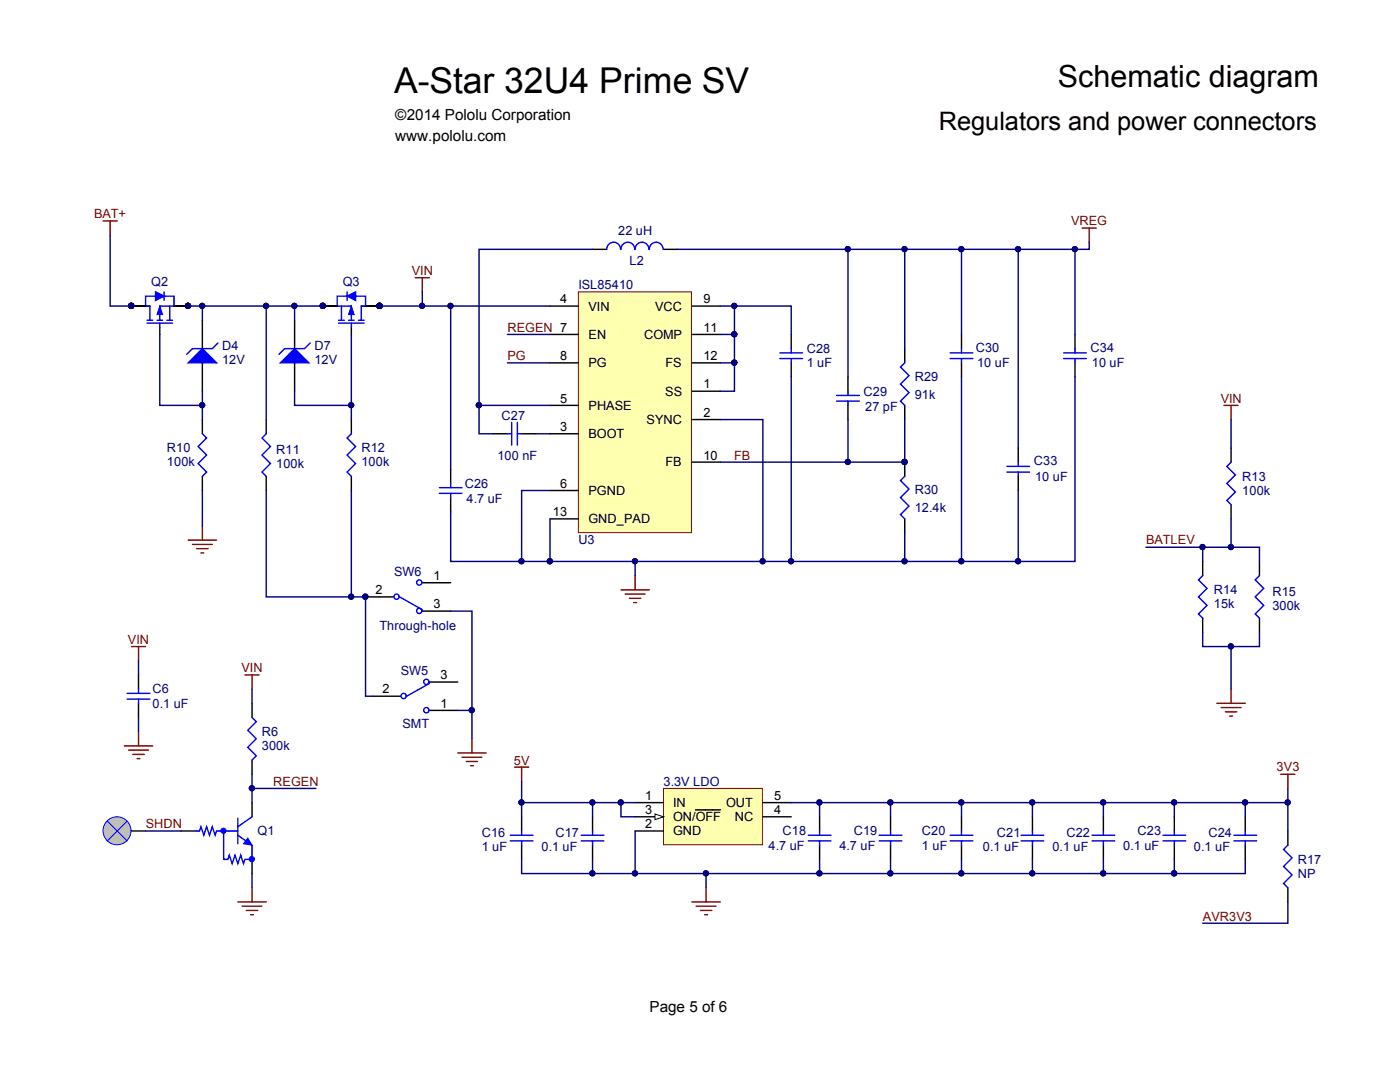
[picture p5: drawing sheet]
<svg xmlns="http://www.w3.org/2000/svg" width="279mm" height="216mm" viewBox="0 0 279 216" stroke-linecap="round" stroke-linejoin="round" font-family="sans-serif">
<defs><g id="words">
<text font-size="7.1" x="78.6" y="18.5">A-Star 32U4 Prime SV</text>
<text font-size="6.1" x="211.1" y="17.3">Schematic diagram</text>
<text font-size="5.1" x="187.4" y="26">Regulators and power connectors</text>
<g font-size="3">
<text x="78.9" y="23.9">©2014 Pololu Corporation</text>
<text x="78.9" y="28.2">www.pololu.com</text>
<text x="129.6" y="201.9">Page 5 of 6</text>
</g>
<g font-size="2.5" fill="#800000">
<text x="18.8" y="43.5">BAT+</text>
<text x="213.8" y="45">VREG</text>
<text x="82.2" y="54.9">VIN</text>
<text x="101.3" y="66.2">REGEN 7</text>
<text x="101.3" y="71.9">PG</text>
<text x="243.6" y="80.4">VIN</text>
<text x="146.5" y="91.7">FB</text>
<text x="228.7" y="108.6">BATLEV</text>
<text x="25.5" y="128.5">VIN</text>
<text x="48.2" y="134.1">VIN</text>
<text x="102.6" y="152.6">5V</text>
<text x="254.8" y="153.9">3V3</text>
<text x="54.5" y="156.8">REGEN</text>
<text x="29.1" y="165.3">SHDN</text>
<text x="240.1" y="183.7">AVR3V3</text>
</g>
<g font-size="2.5" fill="#000080">
<text x="123.4" y="46.9">22 uH</text>
<text x="125.7" y="52.9">L2</text>
<text x="30.2" y="57.1">Q2</text>
<text x="68.4" y="57.1">Q3</text>
<text x="115.4" y="57.7">ISL85410</text>
<text x="44.3" y="69.9">D4</text>
<text x="62.7" y="69.9">D7</text>
<text x="161" y="70.4">C28</text>
<text x="194.7" y="70.2">C30</text>
<text x="217.7" y="70.2">C34</text>
<text x="44.3" y="72.7">12V</text>
<text x="62.7" y="72.7">12V</text>
<text x="161" y="73.3">1 uF</text>
<text x="182.6" y="76.1">R29</text>
<text x="195" y="73.3">10 uF</text>
<text x="217.9" y="73.3">10 uF</text>
<text x="100.1" y="83.8">C27</text>
<text x="172.3" y="79">C29</text>
<text x="172.7" y="82.1">27 pF</text>
<text x="182.6" y="79.5">91k</text>
<text x="33.3" y="93.1">100k</text>
<text x="33.3" y="90.3">R10</text>
<text x="55.1" y="93.4">100k</text>
<text x="55.1" y="90.5">R11</text>
<text x="72.1" y="93.1">100k</text>
<text x="72.1" y="90.3">R12</text>
<text x="99.3" y="91.7">100 nF</text>
<text x="206.3" y="92.8">C33</text>
<text x="206.6" y="95.9">10 uF</text>
<text x="247.9" y="95.9">R13</text>
<text x="92.8" y="97.4">C26</text>
<text x="93.1" y="100.4">4.7 uF</text>
<text x="182.6" y="98.5">R30</text>
<text x="247.9" y="98.7">100k</text>
<text x="182.6" y="102.1">12.4k</text>
<text x="115.4" y="108.6">U3</text>
<text x="78.6" y="114.9">SW6</text>
<text x="242.3" y="118.6">R14</text>
<text x="253.9" y="118.8">R15</text>
<text x="75.8" y="125.6">Through-hole</text>
<text x="242.3" y="121.4">15k</text>
<text x="253.9" y="121.7">300k</text>
<text x="80" y="134.7">SW5</text>
<text x="30.4" y="141.2">0.1 uF</text>
<text x="30.4" y="138.4">C6</text>
<text x="52.3" y="149.7">300k</text>
<text x="52.3" y="146.9">R6</text>
<text x="80.3" y="145.2">SMT</text>
<text x="132.4" y="156.8">3.3V LDO</text>
<text x="51.4" y="166.7">Q1</text>
<text x="96.1" y="166.9">C16</text>
<text x="110.9" y="166.9">C17</text>
<text x="156.2" y="166.7">C18</text>
<text x="170.4" y="166.7">C19</text>
<text x="184" y="166.7">C20</text>
<text x="199" y="166.9">C21</text>
<text x="212.8" y="166.9">C22</text>
<text x="227" y="166.7">C23</text>
<text x="241.2" y="166.9">C24</text>
<text x="96.1" y="169.8">1 uF</text>
<text x="108.1" y="169.8">0.1 uF</text>
<text x="153.4" y="169.6">4.7 uF</text>
<text x="167.5" y="169.6">4.7 uF</text>
<text x="184" y="169.6">1 uF</text>
<text x="196.2" y="169.8">0.1 uF</text>
<text x="210" y="169.8">0.1 uF</text>
<text x="224.2" y="169.6">0.1 uF</text>
<text x="238.3" y="169.8">0.1 uF</text>
<text x="259" y="172.4">R17</text>
<text x="259" y="175.2">NP</text>
</g>
<g font-size="2.5">
<text x="111.8" y="60.5">4</text>
<text x="117.5" y="62">VIN</text>
<text x="130.7" y="62">VCC</text>
<text x="140.4" y="60.5">9</text>
<text x="111.8" y="71.9">8</text>
<text x="117.5" y="67.6">EN</text>
<text x="128.5" y="67.6">COMP</text>
<text x="140.4" y="71.9">12</text>
<text x="140.4" y="66.2">11</text>
<text x="117.5" y="73.3">PG</text>
<text x="132.8" y="73.3">FS</text>
<text x="140.4" y="77.5">1</text>
<text x="111.8" y="80.4">5</text>
<text x="117.5" y="81.7">PHASE</text>
<text x="132.8" y="79">SS</text>
<text x="140.4" y="83.2">2</text>
<text x="111.8" y="86.1">3</text>
<text x="117.5" y="87.4">BOOT</text>
<text x="129" y="84.6">SYNC</text>
<text x="132.8" y="93.1">FB</text>
<text x="140.4" y="91.7">10</text>
<text x="111.8" y="97.4">6</text>
<text x="117.5" y="98.7">PGND</text>
<text x="110.3" y="103">13</text>
<text x="117.5" y="104.4">GND_PAD</text>
<text x="74.9" y="118.6">2</text>
<text x="86.5" y="115.7">1</text>
<text x="86.5" y="121.4">3</text>
<text x="87.9" y="135.6">3</text>
<text x="76.4" y="138.4">2</text>
<text x="87.9" y="141.2">1</text>
<text x="128.8" y="159.6">1</text>
<text x="134.4" y="161">IN</text>
<text x="144.9" y="161">OUT</text>
<text x="154.5" y="159.6">5</text>
<text x="128.8" y="162.5">3</text>
<text x="128.8" y="165.3">2</text>
<text x="134.4" y="163.9">ON/OFF</text>
<text x="134.4" y="166.7">GND</text>
<text x="146.6" y="163.9">NC</text>
<text x="154.5" y="162.5">4</text>
</g>
</g></defs>
<g fill="none" stroke="#800000" stroke-width=".28">
<path d="M20.6 44.1h2.8M22 44.1v2.8M82.9 55.4h2.8M84.3 55.4v2.8M37.6 107.8h5.6M38.4 108.6h4M39.3 109.5h2.2M40.1 110.3h.6M40.4 105v2.8M91.4 150.2h5.6M92.2 151.1h4M93.1 151.9h2.2"/>
<path d="M93.9 152.8h.6M94.2 147.4v2.8"/>
</g>
<g fill="none" stroke="#000" stroke-width=".28">
<path d="M26.2 61.1h2.9M31.9 65.3v1.4M34.7 61.1h2.9M40.4 63.9v5.7M40.4 72.4v5.7M58.8 63.9v5.7M58.8 72.4v5.7M64.5 61.1h2.8M70.1 65.3v1.4M73 61.1h2.8M40.4 83.7v2.9M40.4 95v2.9"/>
<path d="M53.1 83.7v2.9M53.1 95v2.9M70.1 83.7v2.9M70.1 95v2.9M73 119.1h5.6M84.3 116.3h5.6M74.4 138.9h5.6M84.3 121.9h5.6M85.7 136.1h5.7M85.7 141.8h5.7"/>
</g>
<g fill="#00f" stroke="#00f" stroke-width=".28">
<path d="M37.6 72.4l2.8-2.8 2.8 2.8z"/>
<path d="M56 72.4l2.8-2.8 2.8 2.8z"/>
<path d="M69.3 59.1l1.7-.9v1.7z"/>
<path d="M31 58.2l1.7 .9-1.7 .8z"/>
</g>
<g fill="none" stroke="#00f" stroke-width=".28">
<path d="M31 59.1h-1.9v2h.8v2.8M32.7 59.1h2v2h-2.8v2.8M32.7 58.2v1.7M69.3 59.1h-2v2h2.8v2.8M69.3 58.2v1.7M71 59.1h2v2h-.9v2.8M29.3 64.5h5.1M29.3 63.9h1.2M31.3 63.9h1.2M31.9 64.5v.8M33.3 63.9h1.1M33.9 61.1v2.8"/>
<path d="M43.5 68.4l-1.1 1.2h-4l-1.1 1.1M61.9 68.4l-1.1 1.2h-4l-1.1 1.1M67.6 64.5h5.1M67.6 63.9h1.1M68.1 61.1v2.8M69.6 63.9h1.1M70.1 64.5v.8M71.5 63.9h1.2M40.4 86.6l.8 .8-1.7 1.7 1.7 1.7-1.7 1.7 1.7 1.7-.8 .8M53.1 86.6l-.8 .8 1.7 1.7-1.7 1.7 1.7 1.7-1.7 1.7 .8 .8M70.1 86.6l-.8 .8 1.7 1.7-1.7 1.7 1.7 1.7-1.7 1.7 .8 .8M79.7 119.1l4.6 2.6"/>
<path d="M85.7 136.4l-4.5 2.5"/>
<circle cx="79.1" cy="119.1" r=".52"/>
<circle cx="83.7" cy="116.2" r=".52"/>
<circle cx="80.6" cy="138.9" r=".52"/>
<circle cx="83.7" cy="121.9" r=".52"/>
<circle cx="85.1" cy="136" r=".52"/>
<circle cx="85.1" cy="141.7" r=".52"/>
</g>
<g fill="#000080" stroke="#000080" stroke-width=".2">
<circle cx="72.9" cy="119.1" r=".52"/>
<circle cx="64.4" cy="61" r=".52"/>
<circle cx="75.7" cy="61" r=".52"/>
<circle cx="37.5" cy="61" r=".52"/>
<circle cx="26.2" cy="61" r=".52"/>
</g>
<g fill="#00f" stroke="#00f" stroke-width=".2">
<path d="M70.1 61.1l.6 1.7h-1.1z"/>
<path d="M31.9 61.1l.6 1.7h-1.2z"/>
</g>
<path d="M132.4 157.3h19.8v11.3h-19.8z" fill="#ffffb0" stroke="#800000" stroke-width=".2"/>
<path d="M126.8 160.2h5.6M126.8 163h5.6" fill="none" stroke="#000" stroke-width=".28"/>
<path d="M130.7 162.4l1.7 .6-1.7 .6z" fill="#fff" stroke="#000" stroke-width=".2"/>
<g fill="none" stroke="#000" stroke-width=".28">
<path d="M26.2 165.8h2.9M104.1 163v2.8M104.1 168.6v2.9M118.3 163v2.8M118.3 168.6v2.9M126.8 165.8h5.6M138.8 161.6h5M152.2 160.2h5.7M152.2 163h5.7M163.6 163v2.8M163.6 168.6v2.9M177.7 163v2.8"/>
<path d="M177.7 168.6v2.9M191.9 163v2.8M191.9 168.6v2.9M206 163v2.8M206 168.6v2.9M220.2 163v2.8M220.2 168.6v2.9M234.4 163v2.8M234.4 168.6v2.9M248.5 163v2.8M248.5 168.6v2.9M257 165.8v2.8"/>
<path d="M257 177.1v2.9"/>
</g>
<g fill="none" stroke="#00f" stroke-width=".28">
<path d="M101.8 166.7h4.6M101.8 167.8h4.6M104.1 165.8v.9M104.1 167.8v.8M116 166.7h4.5M116 167.8h4.5M118.3 165.8v.9M118.3 167.8v.8M161.3 166.7h4.5M161.3 167.8h4.5M163.6 165.8v.9M163.6 167.8v.8"/>
<path d="M175.5 166.7h4.5M175.5 167.8h4.5M177.7 165.8v.9M177.7 167.8v.8M189.6 166.7h4.6M189.6 167.8h4.6M191.9 165.8v.9M191.9 167.8v.8M203.8 166.7h4.5M203.8 167.8h4.5M206 165.8v.9M206 167.8v.8"/>
<path d="M217.9 166.7h4.6M217.9 167.8h4.6M220.2 165.8v.9M220.2 167.8v.8M232.1 166.7h4.5M232.1 167.8h4.5M234.4 165.8v.9M234.4 167.8v.8M246.3 166.7h4.5M246.3 167.8h4.5M248.5 165.8v.9M248.5 167.8v.8"/>
<path d="M257 168.6l-.8 .9 1.7 1.7-1.7 1.7 1.7 1.7-1.7 1.7 .8 .8"/>
</g>
<path d="M102.7 153.1h2.8M104.1 153.1v2.8M255.6 154.5h2.8M257 154.5v2.8M138.1 180h5.6M140.9 177.1v2.9M138.9 180.8h4M139.8 181.7h2.2M140.6 182.5h.6" fill="none" stroke="#800000" stroke-width=".28"/>
<circle cx="23.4" cy="165.8" r="2.79" fill="#c0c0c0" stroke="#00f" stroke-width=".2"/>
<path d="M21.4 163.8l4 4M25.4 163.8l-4 4" fill="none" stroke="#00f" stroke-width=".2"/>
<g fill="none" stroke="#800000" stroke-width=".28">
<path d="M216 45.5h2.8M217.4 45.5v2.8M26.2 129h2.9M27.6 129v2.8M48.9 134.7h2.8M50.3 134.7v2.8M24.8 148.8h5.7M25.7 149.7h3.9M26.5 150.5h2.3M27.4 151.4h.5M27.6 146v2.8M47.5 180h5.6"/>
<path d="M50.3 177.1v2.9M48.3 180.8h4M49.2 181.7h2.2M50 182.5h.6"/>
</g>
<path d="M27.6 134.7v2.8M27.6 140.3v2.9M50.3 140.3v2.9M50.3 151.7v2.8M36.1 165.8h2.9M50.3 160.2v2.8M50.3 171.5v2.8" fill="none" stroke="#000" stroke-width=".28"/>
<path d="M25.4 138.4h4.5M25.4 139.5h4.5M27.6 137.5v.9M27.6 139.5v.8M50.3 143.2l.8 .8-1.7 1.7 1.7 1.7-1.7 1.7 1.7 1.7-.8 .9M39 165.8h.8l.3-.8 .6 1.7 .5-1.7 .6 1.7 .6-1.7 .5 1.7 .3-.9h4.3M44.6 165.8v5.7h.9l.3-.9 .5 1.7 .6-1.7 .6 1.7 .5-1.7 .6 1.7 .3-.8h1.4v-2.9l-2.8-1.9M47.5 163.3v5.1M50.3 163l-2.8 2" fill="none" stroke="#00f" stroke-width=".28"/>
<path d="M49.4 167.2l.9 1.4-1.7-.2z" fill="#00f" stroke="#00f" stroke-width=".2"/>
<g fill="#00f" stroke="#00f" stroke-width=".2">
<circle cx="44.6" cy="165.8" r=".52"/>
<circle cx="50.3" cy="171.4" r=".52"/>
</g>
<path d="M115.4 58.2h22.6v48.1h-22.6z" fill="#ffffb0" stroke="#800000" stroke-width=".2"/>
<g fill="none" stroke="#000" stroke-width=".28">
<path d="M118.3 49.8h2.8M132.4 49.8h2.8M109.8 72.4h5.6M109.8 61.1h5.6M109.8 66.7h5.6M138.1 78.1h5.6M138.1 72.4h5.6M138.1 61.1h5.6M138.1 66.7h5.6M157.9 66.7v2.9M157.9 72.4v2.8M169.2 75.2v2.9"/>
<path d="M180.6 69.6v2.8M191.9 66.7v2.9M191.9 72.4v2.8M214.5 66.7v2.9M214.5 72.4v2.8M89.9 93.6v2.9M89.9 99.3v2.8M98.4 86.6h2.9M104.1 86.6h2.8M109.8 80.9h5.6M109.8 97.9h5.6M109.8 86.6h5.6"/>
<path d="M138.1 92.2h5.6M138.1 83.7h5.6M169.2 80.9v2.8M180.6 80.9v2.8M180.6 92.2v2.8M203.2 89.4v2.8M203.2 95v2.9M245.7 89.4v2.8M109.8 103.5h5.6M180.6 103.5v2.9M240 112v2.9M245.7 100.7v2.8"/>
<path d="M251.4 112v2.9M240 123.4v2.8M251.4 123.4v2.8"/>
</g>
<path d="M244.3 80.9h2.8M245.7 80.9v2.8M123.9 117.7h5.7M124.8 118.5h3.9M125.6 119.4h2.3M126.8 114.9v2.8M126.5 120.2h.5M245.7 137.5v2.8M242.9 140.3h5.6M243.7 141.2h4M244.6 142h2.2M245.4 142.9h.6" fill="none" stroke="#800000" stroke-width=".28"/>
<g fill="none" stroke="#00f" stroke-width=".28">
<path d="M123.8 49.7a1.37 1.37 0 0 0-1.3-1.4 1.37 1.37 0 0 0-1.4 1.5M126.7 49.7a1.37 1.37 0 0 0-1.4-1.4 1.37 1.37 0 0 0-1.4 1.5M129.5 49.7a1.37 1.37 0 0 0-1.4-1.4 1.37 1.37 0 0 0-1.3 1.5M132.3 49.7a1.37 1.37 0 0 0-1.3-1.4 1.37 1.37 0 0 0-1.4 1.5M155.6 71.5h4.6M155.6 70.4h4.6M157.9 69.6v.8M157.9 71.5v.9M167 78.9h4.5M169.2 78.1v.8M180.6 72.4l-.9 .8 1.7 1.7-1.7 1.7 1.7 1.7-1.7 1.7 .9 .9M189.6 71.5h4.6"/>
<path d="M189.6 70.4h4.6M191.9 69.6v.8M191.9 71.5v.9M212.3 71.5h4.5M212.3 70.4h4.5M214.5 69.6v.8M214.5 71.5v.9M87.7 97.3h4.5M87.7 98.4h4.5M89.9 96.5v.8M89.9 98.4v.9M101.3 86.6h.8"/>
<path d="M102.1 84.3v4.5M103.3 84.3v4.5M103.3 86.6h.8M167 80h4.5M169.2 80v.9M180.6 95l-.9 .9 1.7 1.7-1.7 1.7 1.7 1.7-1.7 1.7 .9 .8M200.9 93.1h4.6M200.9 94.2h4.6M203.2 92.2v.9M203.2 94.2v.8M245.7 92.2l-.9 .9 1.7 1.7-1.7 1.7 1.7 1.7-1.7 1.7 .9 .8M240 114.9l-.8 .8 1.7 1.7-1.7 1.7 1.7 1.7-1.7 1.7 .8 .9"/>
<path d="M251.4 114.9l-.9 .8 1.7 1.7-1.7 1.7 1.7 1.7-1.7 1.7 .9 .9"/>
</g>
<g fill="#000080" stroke="#000080" stroke-width=".2">
<circle cx="180.5" cy="92.2" r=".52"/>
<circle cx="40.3" cy="80.8" r=".52"/>
<circle cx="26.2" cy="61" r=".52"/>
<circle cx="94.1" cy="141.7" r=".52"/>
<circle cx="53.1" cy="61" r=".52"/>
<circle cx="70.1" cy="80.8" r=".52"/>
<circle cx="123.9" cy="160.1" r=".52"/>
<circle cx="104.1" cy="160.1" r=".52"/>
<circle cx="140.9" cy="174.3" r=".52"/>
<circle cx="163.5" cy="174.3" r=".52"/>
<circle cx="177.7" cy="174.3" r=".52"/>
<circle cx="177.7" cy="160.1" r=".52"/>
<circle cx="206" cy="160.1" r=".52"/>
<circle cx="163.5" cy="160.1" r=".52"/>
<circle cx="126.7" cy="174.3" r=".52"/>
<circle cx="191.8" cy="160.1" r=".52"/>
<circle cx="191.8" cy="174.3" r=".52"/>
<circle cx="206" cy="174.3" r=".52"/>
<circle cx="220.2" cy="174.3" r=".52"/>
<circle cx="118.2" cy="174.3" r=".52"/>
<circle cx="234.3" cy="174.3" r=".52"/>
<circle cx="220.2" cy="160.1" r=".52"/>
<circle cx="234.3" cy="160.1" r=".52"/>
<circle cx="257" cy="160.1" r=".52"/>
<circle cx="248.5" cy="160.1" r=".52"/>
<circle cx="50.3" cy="157.3" r=".52"/>
<circle cx="118.2" cy="160.1" r=".52"/>
<circle cx="37.5" cy="61" r=".52"/>
<circle cx="40.3" cy="61" r=".52"/>
<circle cx="58.7" cy="61" r=".52"/>
<circle cx="64.4" cy="61" r=".52"/>
<circle cx="191.8" cy="49.7" r=".52"/>
<circle cx="191.8" cy="112" r=".52"/>
<circle cx="126.7" cy="112" r=".52"/>
<circle cx="180.5" cy="49.7" r=".52"/>
<circle cx="180.5" cy="112" r=".52"/>
<circle cx="203.2" cy="49.7" r=".52"/>
<circle cx="146.5" cy="72.4" r=".52"/>
<circle cx="95.6" cy="80.8" r=".52"/>
<circle cx="146.5" cy="66.7" r=".52"/>
<circle cx="146.5" cy="61" r=".52"/>
<circle cx="109.7" cy="112" r=".52"/>
<circle cx="152.2" cy="112" r=".52"/>
<circle cx="104.1" cy="112" r=".52"/>
<circle cx="203.2" cy="112" r=".52"/>
<circle cx="214.5" cy="49.7" r=".52"/>
<circle cx="169.2" cy="49.7" r=".52"/>
<circle cx="70.1" cy="119.1" r=".52"/>
<circle cx="169.2" cy="92.2" r=".52"/>
<circle cx="157.9" cy="112" r=".52"/>
<circle cx="75.7" cy="61" r=".52"/>
<circle cx="84.2" cy="61" r=".52"/>
<circle cx="89.9" cy="61" r=".52"/>
<circle cx="72.9" cy="119.1" r=".52"/>
<circle cx="240" cy="109.2" r=".52"/>
<circle cx="245.6" cy="109.2" r=".52"/>
<circle cx="245.6" cy="129" r=".52"/>
</g>
<g fill="none" stroke="#000080" stroke-width=".28">
<path d="M22 46.9v14.2h4.2M84.3 58.2v2.9M118.3 49.8h-22.7v31.1M169.2 49.8v25.4M180.6 49.8v19.8M191.9 49.8v16.9M203.2 49.8v39.6M214.5 49.8v16.9M217.4 48.3v1.5h-82.2M31.9 66.7v14.2h8.5M37.6 61.1h26.9M40.4 78.1v5.6"/>
<path d="M40.4 61.1v2.8M53.1 61.1v22.6M58.8 78.1v2.8h11.3v2.8M58.8 61.1v2.8M70.1 66.7v14.2M75.8 61.1h34M89.9 61.1v32.5M101.3 66.7h8.5M101.3 72.4h8.5M143.7 61.1h14.2v5.6M143.7 66.7h2.9M143.7 72.4h2.9"/>
<path d="M146.6 72.4v5.7h-2.9M146.6 61.1v11.3M157.9 75.2v36.8M191.9 75.2v36.8M214.5 75.2v36.8h-11.3M40.4 97.9v7.1M53.1 97.9v21.2h19.9v19.8h1.4M70.1 97.9v21.2M95.6 80.9v5.7h2.8M95.6 80.9h14.2M106.9 86.6h2.9M109.8 97.9h-5.7v14.1h-14.2v-9.9"/>
<path d="M143.7 83.7h8.5v28.3M169.2 83.7v8.5M180.6 83.7v8.5h-36.9M203.2 97.9v14.1h-93.4M245.7 83.7v5.7M104.1 112h5.7M109.8 103.5v8.5M126.8 112v2.9M180.6 106.4v5.6M228.7 109.2h11.3v2.8M240 109.2h11.4v2.8M245.7 103.5v5.7"/>
<path d="M27.6 131.8v2.9M50.3 137.5v2.8M89.9 121.9h4.3v25.5M240 126.2v2.8h11.4v-2.8M245.7 129v8.5M27.6 143.2v2.8M50.3 154.5v5.7M50.3 157.3h12.7M91.4 141.8h2.8M104.1 155.9v4.3h22.7M257 157.3v8.5M29.1 165.8h7"/>
<path d="M50.3 174.3v2.8M104.1 171.5v2.8h130.3M104.1 160.2v2.8M118.3 160.2v2.8M118.3 171.5v2.8M123.9 160.2v2.8h2.9M126.8 165.8v8.5M140.9 174.3v2.8M157.9 160.2h90.6v2.8M163.6 160.2v2.8M163.6 171.5v2.8M177.7 160.2v2.8"/>
<path d="M177.7 171.5v2.8M191.9 160.2v2.8M191.9 171.5v2.8M206 160.2v2.8M206 171.5v2.8M220.2 160.2v2.8M220.2 171.5v2.8M234.4 160.2v2.8M234.4 171.5v2.8M248.5 171.5v2.8h-14.1M248.5 160.2h8.5M257 180v4.2h-17"/>
</g>
<use href="#words"/>
</svg>
